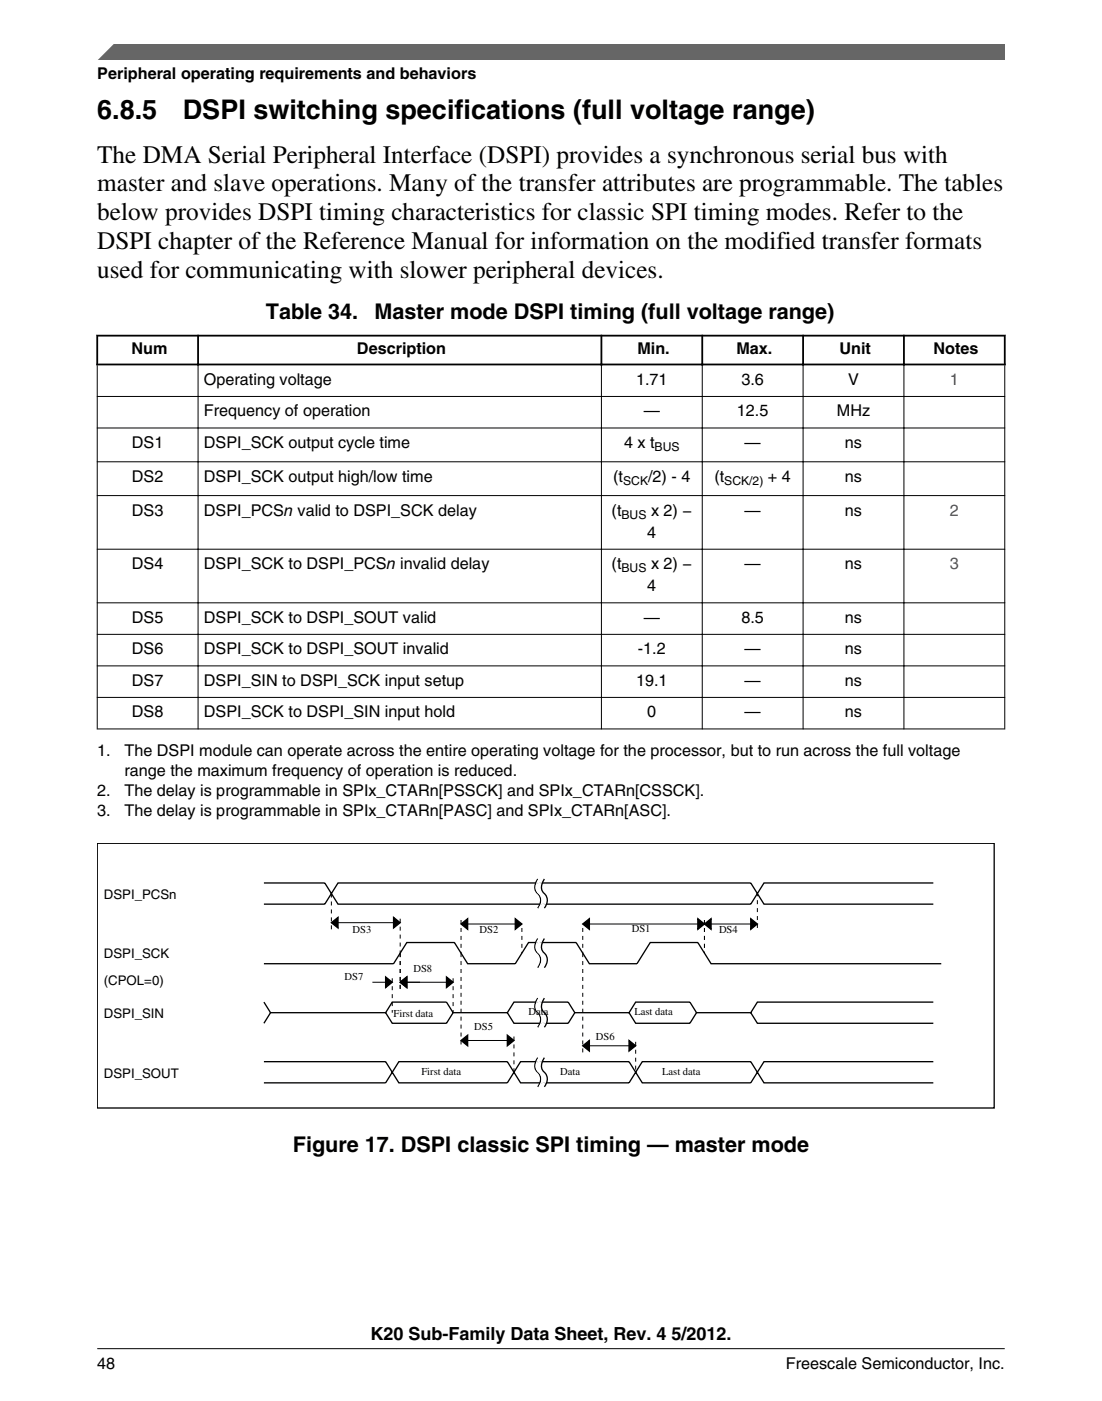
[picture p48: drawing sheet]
<svg xmlns="http://www.w3.org/2000/svg" width="216mm" height="274mm" viewBox="0 0 216 274" stroke-linecap="round" stroke-linejoin="round" font-family="sans-serif">
<defs><g id="words">
<g font-size="5.3">
<text x="19" y="23.2">6.8.5</text>
<text x="35.8" y="23.2">DSPI switching specifications (full voltage range)</text>
</g>
<g font-size="4.9">
<text x="19.1" y="31.8">The DMA Serial Peripheral Interface (DSPI) provides a synchronous serial bus with</text>
<text x="19.1" y="37.5">master and slave operations. Many of the transfer attributes are programmable. The tables</text>
<text x="19.1" y="43.1">below provides DSPI timing characteristics for classic SPI timing modes. Refer to the</text>
<text x="19.1" y="48.8">DSPI chapter of the Reference Manual for information on the modified transfer formats</text>
<text x="19.1" y="54.4">used for communicating with slower peripheral devices.</text>
</g>
<g font-size="4.2">
<text x="52.1" y="62.4">Table 34.</text>
<text x="73.4" y="62.4">Master mode DSPI timing (full voltage range)</text>
<text x="57.4" y="225.6">Figure 17. DSPI classic SPI timing — master mode</text>
</g>
<text font-size="3.5" x="72.6" y="262.3">K20 Sub-Family Data Sheet, Rev. 4 5/2012.</text>
<g font-size="3.2">
<text x="19.1" y="15.5">Peripheral operating requirements and behaviors</text>
<text x="25.8" y="69.4">Num</text>
<text x="69.9" y="69.4">Description</text>
<text x="124.9" y="69.4">Min.</text>
<text x="144.3" y="69.4">Max.</text>
<text x="164.5" y="69.4">Unit</text>
<text x="182.9" y="69.4">Notes</text>
<text x="40" y="75.4">Operating voltage</text>
<text x="124.6" y="75.4">1.71</text>
<text x="145.3" y="75.4">3.6</text>
<text x="166.2" y="75.4">V</text>
<text x="40" y="81.5">Frequency of operation</text>
<text x="126.1" y="81.5">—</text>
<text x="144.4" y="81.5">12.5</text>
<text x="164" y="81.5">MHz</text>
<text x="25.8" y="87.7">DS1</text>
<text x="40" y="87.7">DSPI_SCK output cycle time</text>
<text x="122.3" y="87.7">4 x t</text>
<text x="145.9" y="87.7">—</text>
<text x="165.5" y="87.7">ns</text>
<text x="25.8" y="94.3">DS2</text>
<text x="40" y="94.3">DSPI_SCK output high/low time</text>
<text x="120.1" y="94.3">(t</text>
<text x="127" y="94.3">/2) - 4</text>
<text x="140" y="94.3">(t</text>
<text x="150.5" y="94.3">+ 4</text>
<text x="165.5" y="94.3">ns</text>
<text x="25.8" y="100.9">DS3</text>
<text x="40" y="100.9">DSPI_PCSn valid to DSPI_SCK delay</text>
<text x="119.8" y="100.9">(t</text>
<text x="127.5" y="100.9">x 2) −</text>
<text x="145.9" y="100.9">—</text>
<text x="165.5" y="100.9">ns</text>
<text x="126.8" y="105.3">4</text>
<text x="25.8" y="111.4">DS4</text>
<text x="40" y="111.4">DSPI_SCK to DSPI_PCSn invalid delay</text>
<text x="119.8" y="111.4">(t</text>
<text x="127.5" y="111.4">x 2) −</text>
<text x="145.9" y="111.4">—</text>
<text x="165.5" y="111.4">ns</text>
<text x="126.8" y="115.8">4</text>
<text x="25.8" y="121.9">DS5</text>
<text x="40" y="121.9">DSPI_SCK to DSPI_SOUT valid</text>
<text x="126.1" y="121.9">—</text>
<text x="145.3" y="121.9">8.5</text>
<text x="165.5" y="121.9">ns</text>
<text x="25.8" y="128.1">DS6</text>
<text x="40" y="128.1">DSPI_SCK to DSPI_SOUT invalid</text>
<text x="125" y="128.1">-1.2</text>
<text x="145.9" y="128.1">—</text>
<text x="165.5" y="128.1">ns</text>
<text x="25.8" y="134.3">DS7</text>
<text x="40" y="134.3">DSPI_SIN to DSPI_SCK input setup</text>
<text x="124.6" y="134.3">19.1</text>
<text x="145.9" y="134.3">—</text>
<text x="165.5" y="134.3">ns</text>
<text x="25.8" y="140.5">DS8</text>
<text x="40" y="140.5">DSPI_SCK to DSPI_SIN input hold</text>
<text x="126.8" y="140.5">0</text>
<text x="145.9" y="140.5">—</text>
<text x="165.5" y="140.5">ns</text>
<text x="19" y="148.1">1.</text>
<text x="24.4" y="148.1">The DSPI module can operate across the entire operating voltage for the processor, but to run across the full voltage</text>
<text x="19.1" y="155.8">2.</text>
<text x="24.4" y="151.9">range the maximum frequency of operation is reduced.</text>
<text x="24.4" y="155.8">The delay is programmable in SPIx_CTARn[PSSCK] and SPIx_CTARn[CSSCK].</text>
<text x="19.1" y="159.7">3.</text>
<text x="24.4" y="159.7">The delay is programmable in SPIx_CTARn[PASC] and SPIx_CTARn[ASC].</text>
<text x="19.1" y="268">48</text>
<text x="154" y="268">Freescale Semiconductor, Inc.</text>
</g>
<g font-size="3.2" fill="#00f">
<text x="186.1" y="75.4">1</text>
<text x="186.1" y="100.9">2</text>
<text x="186.1" y="111.4">3</text>
</g>
<g font-size="2.6">
<text x="20.3" y="176">DSPI_PCSn</text>
<text x="20.3" y="187.7">DSPI_SCK</text>
<text x="20.3" y="192.8">(CPOL=0)</text>
<text x="20.3" y="199.3">DSPI_SIN</text>
<text x="20.3" y="211">DSPI_SOUT</text>
</g>
<g font-size="2.4">
<text x="128.3" y="88.3">BUS</text>
<text x="122.1" y="95">SCK</text>
<text x="141.9" y="95">SCK/2)</text>
<text x="121.8" y="101.6">BUS</text>
<text x="121.8" y="112.1">BUS</text>
</g>
<g font-size="2.1">
<text x="69.1" y="182.7">DS3</text>
<text x="94" y="182.7">DS2</text>
<text x="123.8" y="182.5">DS1</text>
<text x="140.9" y="182.7">DS4</text>
<text x="67.5" y="191.8">DS7</text>
<text x="81" y="190.3">DS8</text>
<text x="77.1" y="199.1">First data</text>
<text x="92.9" y="201.7">DS5</text>
<text x="103.5" y="198.8">Data</text>
<text x="116.8" y="203.7">DS6</text>
<text x="124.3" y="198.8">Last data</text>
<text x="82.5" y="210.5">First data</text>
<text x="109.8" y="210.5">Data</text>
<text x="129.7" y="210.5">Last data</text>
</g>
</g></defs>
<path d="M18.9 65.7h178.1M18.9 71.4h178.1M19 65.5v6M38.8 65.5v6M117.8 65.5v6M137.6 65.5v6M157.3 65.5v6M177.1 65.5v6M196.8 65.5v6" fill="none" stroke="#000" stroke-width=".35"/>
<g fill="none" stroke="#000" stroke-width=".2">
<path d="M19 77.6h177.9M19 71.5v71.3M38.8 71.2v71.6M117.8 71.2v71.6M137.6 71.2v71.6M157.3 71.2v71.6M177.1 71.2v71.6M196.8 71.5v71.3M19 83.8h177.9M19 90.4h177.9M19 97h177.9M19 107.5h177.9"/>
<path d="M19 118h177.9M19 124.2h177.9M19 130.4h177.9M19 136.6h177.9M19 142.7h177.9M64.9 180.7h13.5M73 192.3h3.8M78.4 192.3h10.4M90.3 180.9h11.9M114.2 180.9h34.2M90.3 203.7h10.4M114.2 204.8h10.3"/>
</g>
<g fill="none" stroke="#000" stroke-width=".26">
<path d="M19.1 165.1h175.7v51.9h-175.7zM51.7 172.9h11.9l2.6 4.1h80.9l2.6-4.1h33.2M51.7 177h11.9l2.6-4.1h80.9l2.6 4.1h33.2M77.1 179.6l1.3 1.1-1.3 1zM101 179.9l1.2 1-1.2 1.1zM105.4 172.1a2.13 2.13 0 0 0 .2 3.2 2.1 2.1 0 0 1-.2 2.5M106.7 172.1a2.13 2.13 0 0 0 .2 3.2 2.1 2.1 0 0 1-.2 2.5M136.7 179.9l1.3 1-1.3 1.1zM147.1 179.9l1.3 1-1.3 1.1zM51.7 188.7h25.4l2.6-4.1h9.3l2.6 4.1h9.4l2.5-4.1h9.4l2.6 4.1h9.3l2.6-4.1h9.3l2.6 4.1h45.1M51.7 196.2l1.3 2.1M64.9 180.7l1.3-1.1v2.1z"/>
<path d="M75.6 191.3l1.2 1-1.2 1.1zM75.6 198.3h-22.6l-1.3 2.1M75.6 198.3l1.2 2.1h10.7l1.3-2.1h10.6M75.6 198.3l1.2-2.1h10.7l1.3 2.1M78.4 192.3l1.3-1v2.1zM87.5 191.3l1.3 1-1.3 1.1zM90.3 180.9l1.3-1v2.1zM99.4 198.3l1.3 2.1h10.6l1.3-2.1h10.6M99.4 198.3l1.3-2.1h10.6l1.3 2.1M105.4 183.8a2.13 2.13 0 0 0 .2 3.2 2.1 2.1 0 0 1-.2 2.5M105.4 195.4a2.13 2.13 0 0 0 .2 3.2 2.1 2.1 0 0 1-.2 2.5M106.7 183.8a2.13 2.13 0 0 0 .2 3.2 2.1 2.1 0 0 1-.2 2.5"/>
<path d="M106.7 195.4a2.13 2.13 0 0 0 .2 3.2 2.1 2.1 0 0 1-.2 2.5M114.2 180.9l1.3-1v2.1zM123.2 198.3l1.3 2.1h10.7l1.3-2.1h10.6M123.2 198.3l1.3-2.1h10.7l1.3 2.1M138 180.9l1.3-1v2.1zM147.1 198.3l1.3 2.1h34.5M182.9 196.2h-34.5l-1.3 2.1M51.7 207.9h23.9l2.5 4.1h21.3l2.6-4.1h21.2l2.6 4.1h21.3l2.6-4.1h33.2M51.7 212h23.9l2.5-4.1h21.3l2.6 4.1h21.2l2.6-4.1h21.3l2.6 4.1h33.2M90.3 203.7l1.3-1v2.1zM99.4 202.7l1.3 1-1.3 1.1zM105.4 207.1a2.13 2.13 0 0 0 .2 3.2 2.1 2.1 0 0 1-.2 2.5"/>
<path d="M106.7 207.1a2.13 2.13 0 0 0 .2 3.2 2.1 2.1 0 0 1-.2 2.5M114.2 204.8l1.3-1.1v2.1zM123.2 203.7l1.3 1.1-1.3 1z"/>
</g>
<g fill="#000">
<path d="M64.9 180.7l1.3-1.1v2.1zM75.6 191.3l1.2 1-1.2 1.1zM77.1 179.6l1.3 1.1-1.3 1zM78.4 192.3l1.3-1v2.1zM87.5 191.3l1.3 1-1.3 1.1zM90.3 180.9l1.3-1v2.1zM101 179.9l1.2 1-1.2 1.1zM114.2 180.9l1.3-1v2.1zM138 180.9l1.3-1v2.1zM136.7 179.9l1.3 1-1.3 1.1zM147.1 179.9l1.3 1-1.3 1.1zM90.3 203.7l1.3-1v2.1z"/>
<path d="M99.4 202.7l1.3 1-1.3 1.1zM114.2 204.8l1.3-1.1v2.1zM123.2 203.7l1.3 1.1-1.3 1z"/>
</g>
<g fill="none" stroke="#000" stroke-width=".2" stroke-dasharray=".8 .8" stroke-linecap="butt">
<path d="M64.9 175v7.2M78.4 179.9v6.7M76.8 191.6v6.7M78.4 186.6v7.3M88.8 191.6v6.7M90.3 180.1v6.5M90.3 186.6v18.7M102.2 181.7v4.9M114.2 181.7v4.9M114.2 186.6v19.7M138 180.1v6.5M148.4 181.7v-6.7"/>
<path d="M100.7 203v7M124.5 204v6"/>
</g>
<g fill="none" stroke="#fff" stroke-width=".26">
<path d="M105.6 172.1a2.13 2.13 0 0 0 .3 3.2 2.1 2.1 0 0 1-.3 2.5M105.9 172.1a2.13 2.13 0 0 0 .3 3.2 2.1 2.1 0 0 1-.3 2.5M106.1 172.1a2.13 2.13 0 0 0 .3 3.2 2.1 2.1 0 0 1-.3 2.5M106.4 172.1a2.13 2.13 0 0 0 .3 3.2 2.1 2.1 0 0 1-.3 2.5M105.6 183.8a2.13 2.13 0 0 0 .3 3.2 2.1 2.1 0 0 1-.3 2.5M105.6 195.4a2.13 2.13 0 0 0 .3 3.2 2.1 2.1 0 0 1-.3 2.5M105.9 183.8a2.13 2.13 0 0 0 .3 3.2 2.1 2.1 0 0 1-.3 2.5M105.9 195.4a2.13 2.13 0 0 0 .3 3.2 2.1 2.1 0 0 1-.3 2.5M106.1 183.8a2.13 2.13 0 0 0 .3 3.2 2.1 2.1 0 0 1-.3 2.5M106.1 195.4a2.13 2.13 0 0 0 .3 3.2 2.1 2.1 0 0 1-.3 2.5M106.4 183.8a2.13 2.13 0 0 0 .3 3.2 2.1 2.1 0 0 1-.3 2.5M106.4 195.4a2.13 2.13 0 0 0 .3 3.2 2.1 2.1 0 0 1-.3 2.5"/>
<path d="M105.6 207.1a2.13 2.13 0 0 0 .3 3.2 2.1 2.1 0 0 1-.3 2.5M105.9 207.1a2.13 2.13 0 0 0 .3 3.2 2.1 2.1 0 0 1-.3 2.5M106.1 207.1a2.13 2.13 0 0 0 .3 3.2 2.1 2.1 0 0 1-.3 2.5M106.4 207.1a2.13 2.13 0 0 0 .3 3.2 2.1 2.1 0 0 1-.3 2.5"/>
</g>
<path d="M19 11.7l5.7-3.1 172.2 .1v3z" fill="#666"/>
<path d="M22.5 8.6l-3.1 3.1" fill="none" stroke="#666" stroke-width=".28"/>
<path d="M19 264.1h177.8" fill="none" stroke="#000" stroke-width=".2"/>
<use href="#words"/>
</svg>
